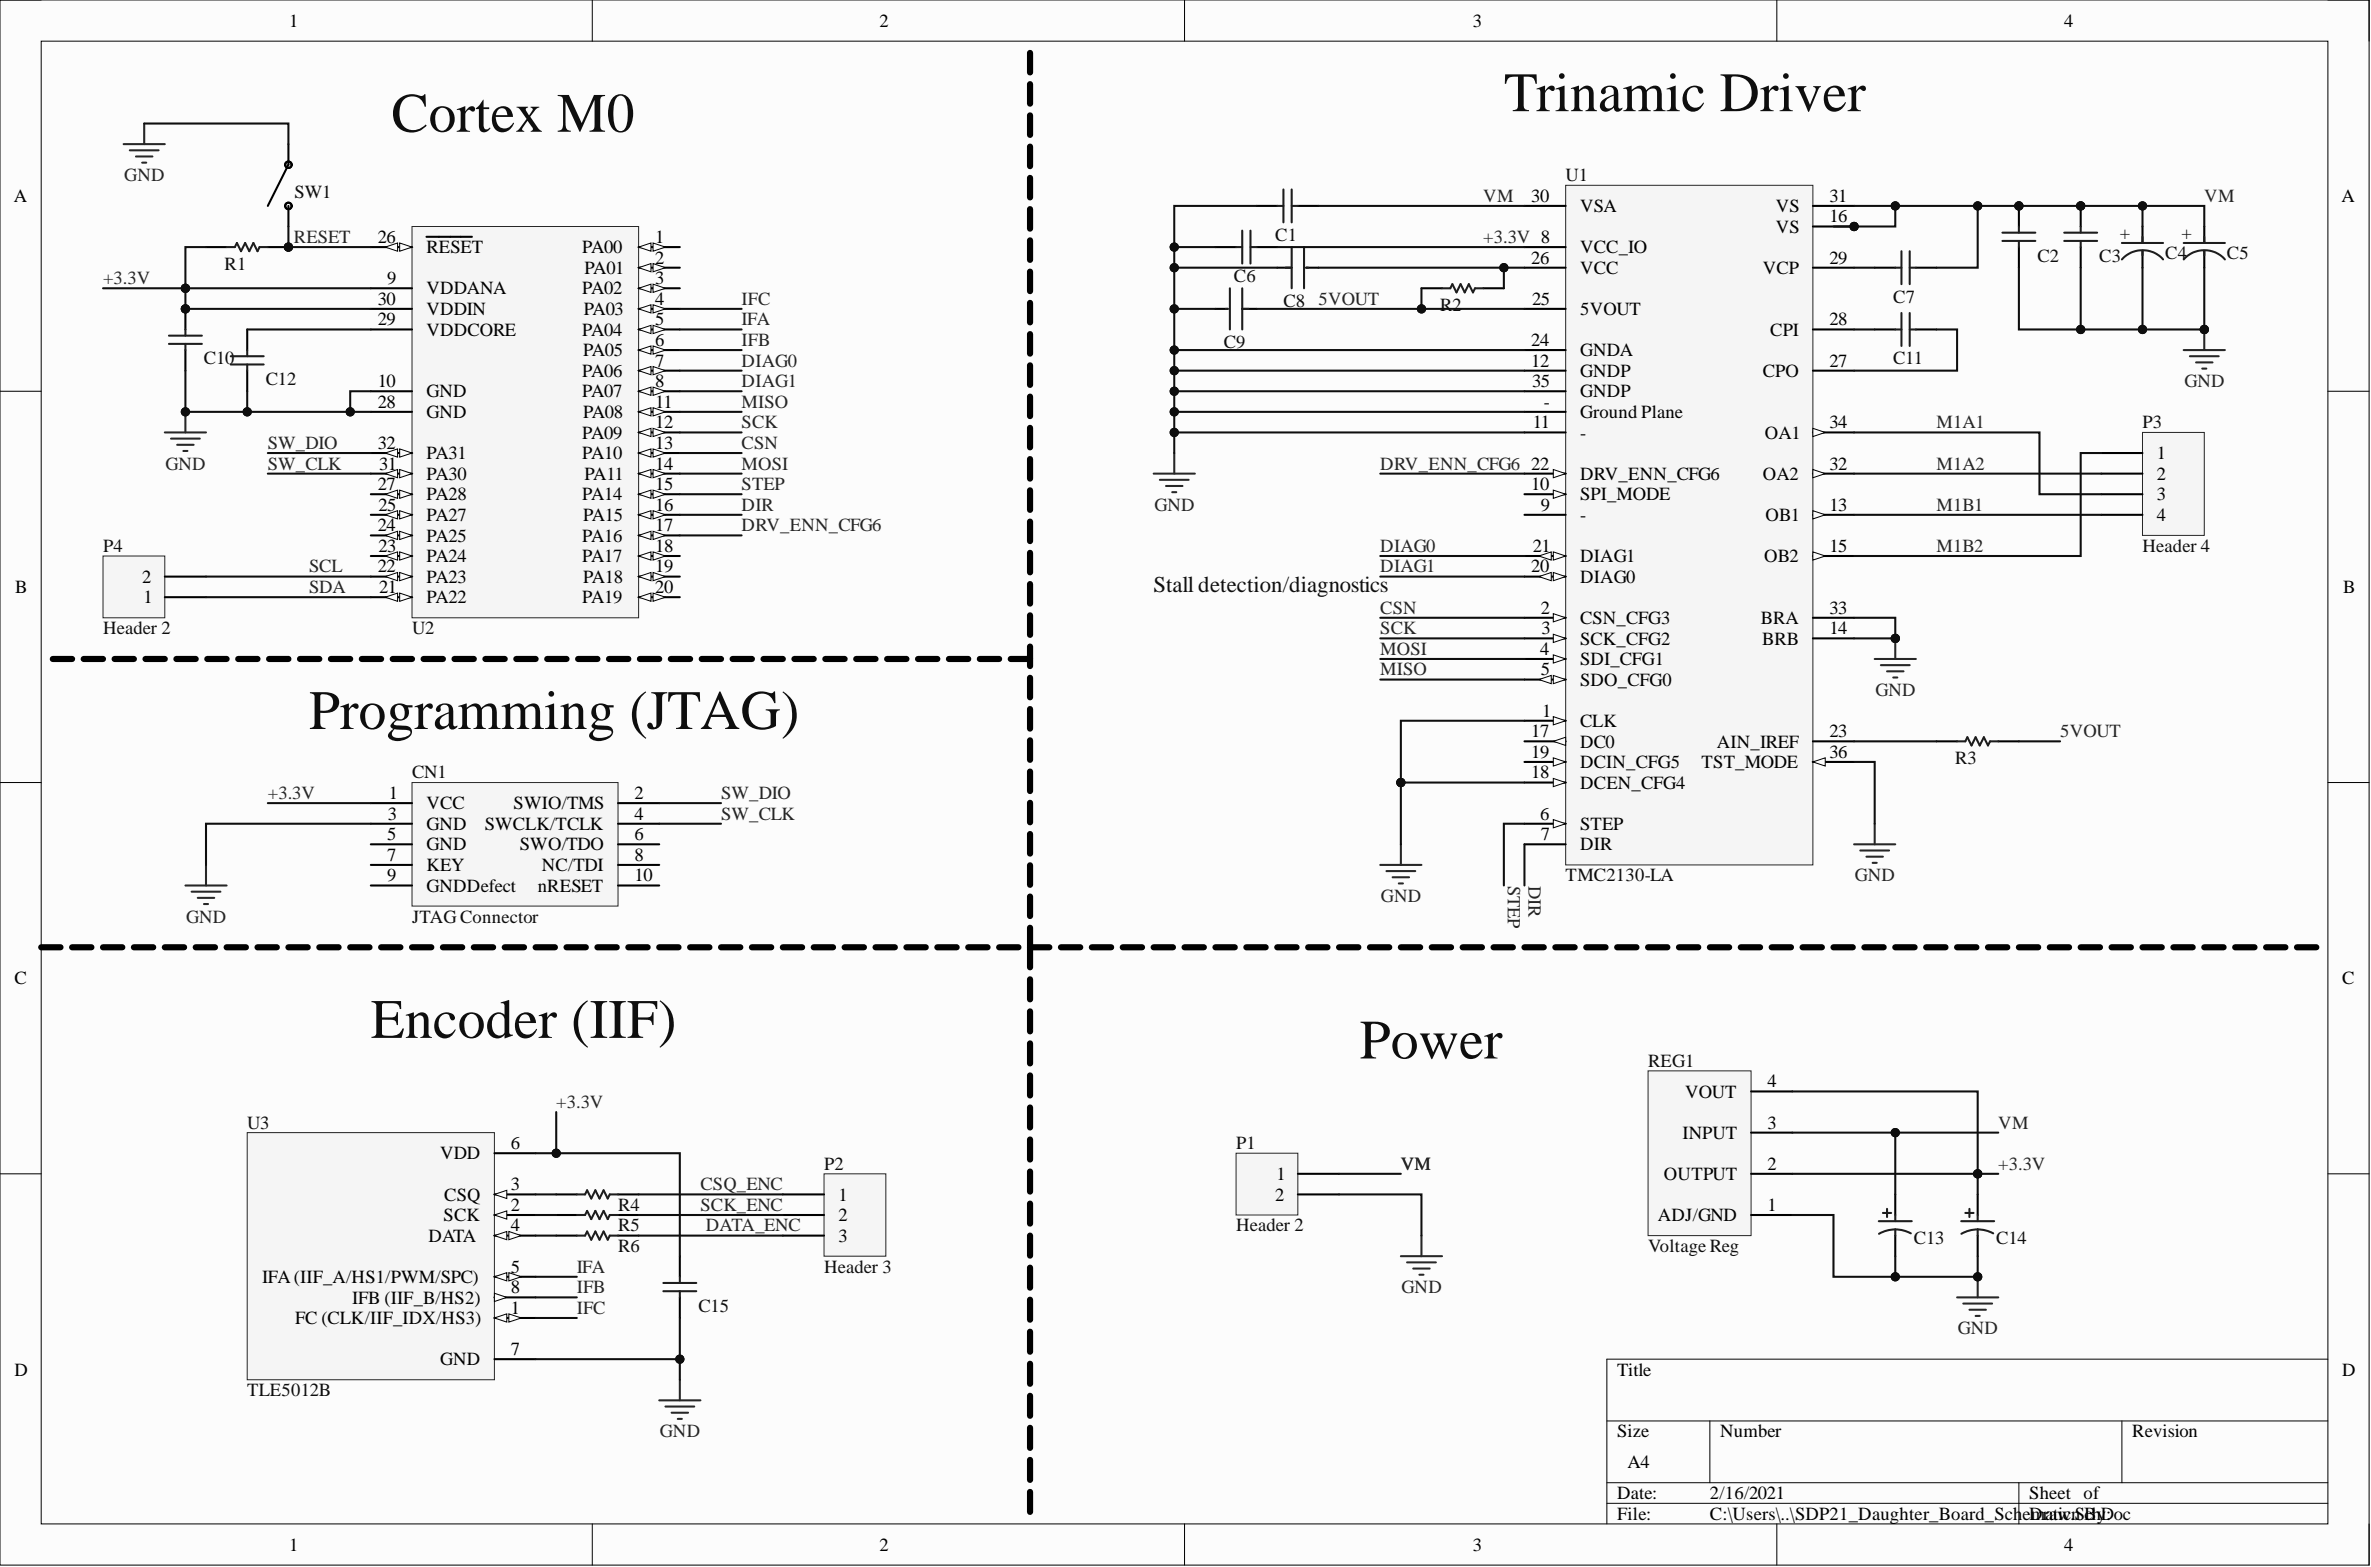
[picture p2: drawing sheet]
<svg xmlns="http://www.w3.org/2000/svg" width="292mm" height="193mm" viewBox="0 0 292 193" stroke-linecap="round" stroke-linejoin="round" font-family="sans-serif">
<defs><g id="words">
<g font-size="6.8" fill="#0e0e0e">
<text x="48.2" y="16.2">Cortex M0</text>
<text x="185.3" y="13.7">Trinamic Driver</text>
<text x="38.1" y="89.8">Programming (JTAG)</text>
<text x="45.7" y="127.8">Encoder (IIF)</text>
<text x="167.5" y="130.3">Power</text>
</g>
<text font-size="2.8" fill="#0e0e0e" x="142.1" y="72.9">Stall detection/diagnostics</text>
<g font-size="2.3">
<text x="35.6" y="3.3">1</text>
<text x="108.4" y="3.3">2</text>
<text x="181.5" y="3.3">3</text>
<text x="254.3" y="3.3">4</text>
<text x="1.7" y="24.8">A</text>
<text x="46.5" y="29.9">26</text>
<text x="80.7" y="29.9">1</text>
<text x="188.7" y="24.8">30</text>
<text x="194.7" y="26.1">VSA</text>
<text x="218.8" y="28.7">VS</text>
<text x="218.8" y="26.1">VS</text>
<text x="225.4" y="27.4">16</text>
<text x="225.4" y="24.8">31</text>
<text x="288.5" y="24.8">A</text>
<text x="47.7" y="35">9</text>
<text x="52.5" y="31.2">RESET</text>
<text x="71.7" y="31.2">PA00</text>
<text x="72" y="33.7">PA01</text>
<text x="80.7" y="32.5">2</text>
<text x="80.7" y="35">3</text>
<text x="188.7" y="32.5">26</text>
<text x="194.7" y="31.2">VCC_IO</text>
<text x="194.7" y="33.7">VCC</text>
<text x="217.2" y="33.7">VCP</text>
<text x="225.4" y="32.5">29</text>
<text x="46.5" y="40.1">29</text>
<text x="46.5" y="37.5">30</text>
<text x="52.5" y="36.3">VDDANA</text>
<text x="52.5" y="41.3">VDDCORE</text>
<text x="52.5" y="38.8">VDDIN</text>
<text x="71.7" y="36.3">PA02</text>
<text x="71.7" y="41.3">PA04</text>
<text x="71.9" y="38.8">PA03</text>
<text x="80.7" y="37.5">4</text>
<text x="80.7" y="40.1">5</text>
<text x="188.7" y="37.5">25</text>
<text x="194.7" y="38.8">5VOUT</text>
<text x="218.1" y="41.3">CPI</text>
<text x="225.4" y="40.1">28</text>
<text x="46.5" y="47.7">10</text>
<text x="71.7" y="46.4">PA06</text>
<text x="71.8" y="43.9">PA05</text>
<text x="80.7" y="42.6">6</text>
<text x="80.7" y="45.1">7</text>
<text x="80.7" y="47.7">8</text>
<text x="188.7" y="45.1">12</text>
<text x="188.7" y="42.6">24</text>
<text x="188.7" y="47.7">35</text>
<text x="194.7" y="46.4">GNDP</text>
<text x="194.7" y="43.9">GNDA</text>
<text x="217.2" y="46.4">CPO</text>
<text x="225.4" y="45.1">27</text>
<text x="46.5" y="50.2">28</text>
<text x="52.5" y="48.9">GND</text>
<text x="52.5" y="51.5">GND</text>
<text x="71.7" y="48.9">PA07</text>
<text x="71.8" y="51.5">PA08</text>
<text x="80.7" y="50.2">11</text>
<text x="80.7" y="52.7">12</text>
<text x="188.8" y="52.7">11</text>
<text x="190.2" y="50.2">-</text>
<text x="194.7" y="48.9">GNDP</text>
<text x="194.7" y="51.5">Ground Plane</text>
<text x="225.4" y="52.7">34</text>
<text x="46.5" y="55.3">32</text>
<text x="46.7" y="57.8">31</text>
<text x="52.5" y="59.1">PA30</text>
<text x="52.5" y="56.6">PA31</text>
<text x="71.7" y="54">PA09</text>
<text x="71.7" y="56.6">PA10</text>
<text x="72" y="59.1">PA11</text>
<text x="80.7" y="55.3">13</text>
<text x="80.7" y="57.8">14</text>
<text x="188.7" y="57.8">22</text>
<text x="194.7" y="54">-</text>
<text x="194.7" y="59.1">DRV_ENN_CFG6</text>
<text x="217.2" y="59.1">OA2</text>
<text x="217.4" y="54">OA1</text>
<text x="225.4" y="57.8">32</text>
<text x="265.7" y="56.6">1</text>
<text x="265.7" y="59.1">2</text>
<text x="46.5" y="65.4">24</text>
<text x="46.5" y="60.4">27</text>
<text x="46.6" y="62.9">25</text>
<text x="52.5" y="64.2">PA27</text>
<text x="52.5" y="61.6">PA28</text>
<text x="71.7" y="61.6">PA14</text>
<text x="71.8" y="64.2">PA15</text>
<text x="80.7" y="60.4">15</text>
<text x="80.7" y="62.9">16</text>
<text x="80.7" y="65.4">17</text>
<text x="188.7" y="60.4">10</text>
<text x="189.8" y="62.9">9</text>
<text x="194.7" y="64.2">-</text>
<text x="194.7" y="61.6">SPI_MODE</text>
<text x="217.5" y="64.2">OB1</text>
<text x="225.4" y="62.9">13</text>
<text x="265.7" y="61.6">3</text>
<text x="265.7" y="64.2">4</text>
<text x="17.5" y="71.8">2</text>
<text x="46.5" y="70.5">22</text>
<text x="46.6" y="68">23</text>
<text x="52.5" y="71.8">PA23</text>
<text x="52.5" y="69.2">PA24</text>
<text x="52.5" y="66.7">PA25</text>
<text x="71.7" y="66.7">PA16</text>
<text x="71.7" y="69.2">PA17</text>
<text x="71.8" y="71.8">PA18</text>
<text x="80.7" y="68">18</text>
<text x="80.7" y="70.5">19</text>
<text x="188.7" y="70.5">20</text>
<text x="188.8" y="68">21</text>
<text x="194.7" y="71.8">DIAG0</text>
<text x="194.7" y="69.2">DIAG1</text>
<text x="217.3" y="69.2">OB2</text>
<text x="225.4" y="68">15</text>
<text x="1.9" y="73">B</text>
<text x="17.7" y="74.3">1</text>
<text x="46.7" y="73">21</text>
<text x="52.5" y="74.3">PA22</text>
<text x="71.7" y="74.3">PA19</text>
<text x="80.7" y="73">20</text>
<text x="189.8" y="75.6">2</text>
<text x="194.7" y="76.8">CSN_CFG3</text>
<text x="216.9" y="76.8">BRA</text>
<text x="225.4" y="75.6">33</text>
<text x="288.7" y="73">B</text>
<text x="189.8" y="80.6">4</text>
<text x="189.8" y="83.2">5</text>
<text x="189.9" y="78.1">3</text>
<text x="194.7" y="79.4">SCK_CFG2</text>
<text x="194.7" y="81.9">SDI_CFG1</text>
<text x="217.1" y="79.4">BRB</text>
<text x="225.4" y="78.1">14</text>
<text x="190" y="88.3">1</text>
<text x="194.7" y="89.5">CLK</text>
<text x="194.7" y="84.4">SDO_CFG0</text>
<text x="188.7" y="90.8">17</text>
<text x="188.7" y="95.9">18</text>
<text x="188.7" y="93.3">19</text>
<text x="194.7" y="92.1">DC0</text>
<text x="194.7" y="94.6">DCIN_CFG5</text>
<text x="209.6" y="94.6">TST_MODE</text>
<text x="211.5" y="92.1">AIN_IREF</text>
<text x="225.4" y="90.8">23</text>
<text x="225.4" y="93.3">36</text>
<text x="47.8" y="100.9">3</text>
<text x="47.9" y="98.4">1</text>
<text x="52.5" y="99.7">VCC</text>
<text x="63.3" y="99.7">SWIO/TMS</text>
<text x="78.2" y="98.4">2</text>
<text x="78.2" y="100.9">4</text>
<text x="189.8" y="100.9">6</text>
<text x="194.7" y="97.1">DCEN_CFG4</text>
<text x="47.7" y="103.5">5</text>
<text x="47.7" y="106">7</text>
<text x="52.5" y="102.2">GND</text>
<text x="52.5" y="104.7">GND</text>
<text x="52.5" y="107.3">KEY</text>
<text x="59.7" y="102.2">SWCLK/TCLK</text>
<text x="64" y="104.7">SWO/TDO</text>
<text x="66.7" y="107.3">NC/TDI</text>
<text x="78.2" y="103.5">6</text>
<text x="78.2" y="106">8</text>
<text x="189.8" y="103.5">7</text>
<text x="194.7" y="102.2">STEP</text>
<text x="194.7" y="104.7">DIR</text>
<text x="47.7" y="108.5">9</text>
<text x="52.5" y="109.8">GNDDefect</text>
<text x="66.2" y="109.8">nRESET</text>
<text x="78.2" y="108.5">10</text>
<text x="1.8" y="121.2">C</text>
<text x="288.6" y="121.2">C</text>
<text x="207.6" y="135.2">VOUT</text>
<text x="217.8" y="133.9">4</text>
<text x="54.2" y="142.8">VDD</text>
<text x="62.9" y="141.5">6</text>
<text x="207.3" y="140.2">INPUT</text>
<text x="217.8" y="139">3</text>
<text x="54.7" y="147.8">CSQ</text>
<text x="62.9" y="149.1">2</text>
<text x="62.9" y="146.6">3</text>
<text x="103.3" y="147.8">1</text>
<text x="157.1" y="147.8">2</text>
<text x="157.3" y="145.3">1</text>
<text x="205" y="145.3">OUTPUT</text>
<text x="217.8" y="149.1">1</text>
<text x="217.8" y="144">2</text>
<text x="52.8" y="152.9">DATA</text>
<text x="54.7" y="150.4">SCK</text>
<text x="62.9" y="151.7">4</text>
<text x="103.3" y="150.4">2</text>
<text x="103.3" y="152.9">3</text>
<text x="204.2" y="150.4">ADJ/GND</text>
<text x="32.3" y="158">IFA(IIF_A/HS1/PWM/SPC)</text>
<text x="43.4" y="160.5">IFB (IIF_B/HS2)</text>
<text x="62.9" y="161.8">1</text>
<text x="62.9" y="156.7">5</text>
<text x="62.9" y="159.3">8</text>
<text x="36.4" y="163.1">FC (CLK/IIF_IDX/HS3)</text>
<text x="62.9" y="166.9">7</text>
<text x="1.8" y="169.4">D</text>
<text x="54.2" y="168.1">GND</text>
<text x="199.2" y="169.4">Title</text>
<text x="288.6" y="169.4">D</text>
<text x="199.2" y="177">Size</text>
<text x="211.9" y="177">Number</text>
<text x="262.7" y="177">Revision</text>
<text x="199.2" y="184.6">Date:</text>
<text x="200.5" y="180.8">A4</text>
<text x="210.7" y="184.6">2/16/2021</text>
<text x="250" y="184.6">Sheet of</text>
<text x="35.6" y="191">1</text>
<text x="108.4" y="191">2</text>
<text x="181.5" y="191">3</text>
<text x="199.2" y="187.2">File:</text>
<text x="210.7" y="187.2">C:\Users\..\SDP21_Daughter_Board_Sch</text>
<text x="249.2" y="187.2">ematicn chDoc</text>
<text x="250" y="187.2">Draw.SBy:</text>
<text x="254.3" y="191">4</text>
</g>
<g font-size="2.3" fill="#262626">
<text x="15.3" y="22.3">GND</text>
<text x="36.2" y="29.9">RESET</text>
<text x="182.7" y="24.8">VM</text>
<text x="182.7" y="29.9">+3.3V 8</text>
<text x="271.6" y="24.8">VM</text>
<text x="12.7" y="35">+3.3V</text>
<text x="91.4" y="40.1">IFA</text>
<text x="91.4" y="37.5">IFC</text>
<text x="162.4" y="37.5">5VOUT</text>
<text x="91.4" y="42.6">IFB</text>
<text x="91.4" y="45.1">DIAG0</text>
<text x="91.4" y="47.7">DIAG1</text>
<text x="269.1" y="47.7">GND</text>
<text x="91.4" y="50.2">MISO</text>
<text x="91.4" y="52.7">SCK</text>
<text x="238.6" y="52.7">M1A1</text>
<text x="20.4" y="57.8">GND</text>
<text x="33" y="55.3">SW_DIO</text>
<text x="33" y="57.8">SW_CLK</text>
<text x="91.4" y="55.3">CSN</text>
<text x="91.4" y="57.8">MOSI</text>
<text x="170" y="57.8">DRV_ENN_CFG6</text>
<text x="238.6" y="57.8">M1A2</text>
<text x="91.4" y="60.4">STEP</text>
<text x="91.4" y="62.9">DIR</text>
<text x="91.4" y="65.4">DRV_ENN_CFG6</text>
<text x="142.2" y="62.9">GND</text>
<text x="238.6" y="62.9">M1B1</text>
<text x="38.1" y="70.5">SCL</text>
<text x="170" y="68">DIAG0</text>
<text x="170" y="70.5">DIAG1</text>
<text x="238.6" y="68">M1B2</text>
<text x="38.1" y="73">SDA</text>
<text x="170" y="75.6">CSN</text>
<text x="170" y="78.1">SCK</text>
<text x="170" y="80.6">MOSI</text>
<text x="170" y="83.2">MISO</text>
<text x="231" y="85.7">GND</text>
<text x="253.8" y="90.8">5VOUT</text>
<text x="33" y="98.4">+3.3V</text>
<text x="88.8" y="100.9">SW_CLK</text>
<text x="88.8" y="98.4">SW_DIO</text>
<text x="22.9" y="113.6">GND</text>
<text x="170.1" y="111.1">GND</text>
<text x="185.8" y="109" transform="rotate(90 185.8 109)">STEP</text>
<text x="188.3" y="109" transform="rotate(90 188.3 109)">DIR</text>
<text x="228.5" y="108.5">GND</text>
<text x="68.5" y="136.4">+3.3V</text>
<text x="246.2" y="139">VM</text>
<text x="86.3" y="146.6">CSQ_ENC</text>
<text x="86.3" y="149.1">SCK_ENC</text>
<text x="172.6" y="144">VM</text>
<text x="246.2" y="144">+3.3V</text>
<text x="87" y="151.7">DATA_ENC</text>
<text x="71.1" y="156.7">IFA</text>
<text x="71.1" y="159.3">IFB</text>
<text x="71.1" y="161.8">IFC</text>
<text x="172.7" y="159.3">GND</text>
<text x="241.2" y="164.3">GND</text>
<text x="81.3" y="177">GND</text>
</g>
<g font-size="2.3" fill="#0e0e0e">
<text x="192.9" y="22.3">U1</text>
<text x="36.3" y="24.4">SW1</text>
<text x="157.1" y="29.7">C1</text>
<text x="261.2" y="29.4">+</text>
<text x="268.8" y="29.4">+</text>
<text x="27.7" y="33.2">R1</text>
<text x="152" y="34.7">C6</text>
<text x="251" y="32.2">C2</text>
<text x="258.6" y="32.2">C3</text>
<text x="266.7" y="32">C4</text>
<text x="274.4" y="32">C5</text>
<text x="158.1" y="37.8">C8</text>
<text x="177.4" y="38.3">R2</text>
<text x="233.2" y="37.3">C7</text>
<text x="25.1" y="44.9">C10</text>
<text x="32.7" y="47.4">C12</text>
<text x="150.8" y="42.9">C9</text>
<text x="233.2" y="44.9">C11</text>
<text x="263.9" y="52.7">P3</text>
<text x="12.7" y="68">P4</text>
<text x="263.9" y="68">Header 4</text>
<text x="12.7" y="78.1">Header 2</text>
<text x="50.8" y="78.1">U2</text>
<text x="50.8" y="95.9">CN1</text>
<text x="240.9" y="94.1">R3</text>
<text x="50.8" y="113.6">JTAGConnector</text>
<text x="192.9" y="108.5">TMC2130-LA</text>
<text x="203" y="131.4">REG1</text>
<text x="30.5" y="139">U3</text>
<text x="152.3" y="141.5">P1</text>
<text x="76.1" y="149.1">R4</text>
<text x="101.5" y="144">P2</text>
<text x="76.1" y="154.2">R6</text>
<text x="76.1" y="151.7">R5</text>
<text x="152.3" y="151.7">Header 2</text>
<text x="203" y="154.2">Voltage Reg</text>
<text x="235.8" y="153.2">C13</text>
<text x="245.9" y="153.2">C14</text>
<text x="86" y="161.5">C15</text>
<text x="101.5" y="156.7">Header 3</text>
<text x="30.5" y="171.9">TLE5012B</text>
</g>
</g></defs>
<path d="M0 0h291.9v192.7h-291.9z" fill-rule="evenodd" fill="#fcfcfc"/>
<path d="M0 0h291.9v192.7h-291.9z" fill="none" stroke="#000" stroke-width=".12"/>
<path d="M5.1 5.1h281.7v182.6h-281.7z" fill-rule="evenodd" fill="#fcfcfc"/>
<g fill="none" stroke="#000" stroke-width=".12">
<path d="M0 0h5.1M73 0v5.1M145.9 0v5.1M218.9 0v5.1M286.8 0h5.1v5.1M5.1 5.1h281.7v182.6h-281.7zM0 48.2h5.1M286.8 48.2h5.1M0 96.4h5.1M286.8 96.4h5.1M0 144.6h5.1M286.8 144.6h5.1"/>
<path d="M198 175h88.8M210.7 175v7.6M261.4 175v7.6M286.8 167.4h-88.8v20.3M73 187.7v5M145.9 187.7v5M198 182.6h88.8M198 185.1h88.8M218.9 187.7v5M248.7 182.6v5.1M291.9 187.7v5"/>
</g>
<circle cx="228.4" cy="27.9" r=".51" fill="#0e0e0e"/>
<circle cx="228.4" cy="27.9" r=".51" fill="none" stroke="#0e0e0e" stroke-width=".12"/>
<path d="M192.9 22.8h30.4v83.7h-30.4z" fill-rule="evenodd" fill="#f5f5f5"/>
<path d="M192.9 22.8h30.4v83.7h-30.4z" fill="none" stroke="#262626" stroke-width=".12"/>
<path d="M187.8 88.8h5.1" fill="none" stroke="#000" stroke-width=".25"/>
<path d="M191.4 88.3l1.5 .5-1.5 .5z" fill="#fbfbfb"/>
<path d="M191.4 88.3l1.5 .5-1.5 .5z" fill="none" stroke="#000" stroke-width=".12"/>
<path d="M187.8 76.1h5.1" fill="none" stroke="#000" stroke-width=".25"/>
<path d="M191.4 75.6l1.5 .5-1.5 .5z" fill="#fbfbfb"/>
<path d="M191.4 75.6l1.5 .5-1.5 .5z" fill="none" stroke="#000" stroke-width=".12"/>
<path d="M187.8 78.6h5.1" fill="none" stroke="#000" stroke-width=".25"/>
<path d="M191.4 78.1l1.5 .5-1.5 .5z" fill="#fbfbfb"/>
<path d="M191.4 78.1l1.5 .5-1.5 .5z" fill="none" stroke="#000" stroke-width=".12"/>
<path d="M187.8 81.1h5.1" fill="none" stroke="#000" stroke-width=".25"/>
<path d="M191.4 80.6l1.5 .5-1.5 .6z" fill="#fbfbfb"/>
<path d="M191.4 80.6l1.5 .5-1.5 .6z" fill="none" stroke="#000" stroke-width=".12"/>
<path d="M187.8 83.7h5.1" fill="none" stroke="#000" stroke-width=".25"/>
<path d="M191.4 83.2l1.5 .5-1.5 .5z" fill="#fbfbfb"/>
<path d="M191.4 83.2l1.5 .5-1.5 .5z" fill="none" stroke="#000" stroke-width=".12"/>
<path d="M189.6 83.7l1.5-.5v1z" fill="#fbfbfb"/>
<path d="M189.6 83.7l1.5-.5v1z" fill="none" stroke="#000" stroke-width=".12"/>
<path d="M187.8 101.4h5.1" fill="none" stroke="#000" stroke-width=".25"/>
<path d="M191.4 100.9l1.5 .5-1.5 .5z" fill="#fbfbfb"/>
<path d="M191.4 100.9l1.5 .5-1.5 .5z" fill="none" stroke="#000" stroke-width=".12"/>
<path d="M187.8 30.4h5.1M187.8 63.4h5.1M187.8 60.9h5.1M187.8 104h5.1" fill="none" stroke="#000" stroke-width=".25"/>
<path d="M191.4 60.4l1.5 .5-1.5 .5z" fill="#fbfbfb"/>
<path d="M191.4 60.4l1.5 .5-1.5 .5z" fill="none" stroke="#000" stroke-width=".12"/>
<path d="M187.8 53.3h5.1M187.8 45.6h5.1M223.3 63.4h5.1" fill="none" stroke="#000" stroke-width=".25"/>
<path d="M223.3 62.9l1.6 .5-1.6 .5z" fill="#fbfbfb"/>
<path d="M223.3 62.9l1.6 .5-1.6 .5z" fill="none" stroke="#000" stroke-width=".12"/>
<path d="M223.3 78.6h5.1M223.3 68.5h5.1" fill="none" stroke="#000" stroke-width=".25"/>
<path d="M223.3 68l1.6 .5-1.6 .5z" fill="#fbfbfb"/>
<path d="M223.3 68l1.6 .5-1.6 .5z" fill="none" stroke="#000" stroke-width=".12"/>
<path d="M223.3 27.9h5.1" fill="none" stroke="#000" stroke-width=".25"/>
<circle cx="228.4" cy="27.9" r=".51" fill="#0e0e0e"/>
<circle cx="228.4" cy="27.9" r=".51" fill="none" stroke="#0e0e0e" stroke-width=".12"/>
<path d="M187.8 91.3h5.1" fill="none" stroke="#000" stroke-width=".25"/>
<path d="M191.4 91.3l1.5-.5v1z" fill="#fbfbfb"/>
<path d="M191.4 91.3l1.5-.5v1z" fill="none" stroke="#000" stroke-width=".12"/>
<path d="M187.8 96.4h5.1" fill="none" stroke="#000" stroke-width=".25"/>
<path d="M191.4 95.9l1.5 .5-1.5 .5z" fill="#fbfbfb"/>
<path d="M191.4 95.9l1.5 .5-1.5 .5z" fill="none" stroke="#000" stroke-width=".12"/>
<path d="M187.8 93.8h5.1" fill="none" stroke="#000" stroke-width=".25"/>
<path d="M191.4 93.3l1.5 .5-1.5 .5z" fill="#fbfbfb"/>
<path d="M191.4 93.3l1.5 .5-1.5 .5z" fill="none" stroke="#000" stroke-width=".12"/>
<path d="M187.8 71h5.1" fill="none" stroke="#000" stroke-width=".25"/>
<path d="M191.4 70.5l1.5 .5-1.5 .5z" fill="#fbfbfb"/>
<path d="M191.4 70.5l1.5 .5-1.5 .5z" fill="none" stroke="#000" stroke-width=".12"/>
<path d="M189.6 71l1.5-.5v1z" fill="#fbfbfb"/>
<path d="M189.6 71l1.5-.5v1z" fill="none" stroke="#000" stroke-width=".12"/>
<path d="M187.8 68.5h5.1" fill="none" stroke="#000" stroke-width=".25"/>
<path d="M191.4 68l1.5 .5-1.5 .5z" fill="#fbfbfb"/>
<path d="M191.4 68l1.5 .5-1.5 .5z" fill="none" stroke="#000" stroke-width=".12"/>
<path d="M189.6 68.5l1.5-.5v1z" fill="#fbfbfb"/>
<path d="M189.6 68.5l1.5-.5v1z" fill="none" stroke="#000" stroke-width=".12"/>
<path d="M187.8 58.3h5.1" fill="none" stroke="#000" stroke-width=".25"/>
<path d="M191.4 57.8l1.5 .5-1.5 .5z" fill="#fbfbfb"/>
<path d="M191.4 57.8l1.5 .5-1.5 .5z" fill="none" stroke="#000" stroke-width=".12"/>
<path d="M187.8 38h5.1M187.8 33h5.1M187.8 25.4h5.1M223.3 33h5.1M223.3 25.4h5.1M187.8 43.1h5.1M223.3 45.6h5.1M223.3 40.6h5.1M223.3 58.3h5.1M223.3 91.3h5.1" fill="none" stroke="#000" stroke-width=".25"/>
<path d="M223.3 57.8l1.6 .5-1.6 .5z" fill="#fbfbfb"/>
<path d="M223.3 57.8l1.6 .5-1.6 .5z" fill="none" stroke="#000" stroke-width=".12"/>
<path d="M223.3 53.3h5.1M223.3 76.1h5.1" fill="none" stroke="#000" stroke-width=".25"/>
<path d="M223.3 52.7l1.6 .6-1.6 .5z" fill="#fbfbfb"/>
<path d="M223.3 52.7l1.6 .6-1.6 .5z" fill="none" stroke="#000" stroke-width=".12"/>
<path d="M187.8 48.2h5.1M223.3 93.8h5.1" fill="none" stroke="#000" stroke-width=".25"/>
<path d="M223.3 93.8l1.6-.5v1z" fill="#fbfbfb"/>
<path d="M223.3 93.8l1.6-.5v1z" fill="none" stroke="#000" stroke-width=".12"/>
<path d="M187.8 50.7h5.1M231 40.6h2.5M236 40.6h2.6" fill="none" stroke="#000" stroke-width=".25"/>
<path d="M142.1 58.3h5.1M142.9 59.1h3.5M143.6 59.8h2.1M144.7 55.8v2.5M144.4 60.6h.5M228.4 104h5.1M229.2 104.7h3.5M229.9 105.5h2.1M230.7 106.3h.5M231 101.4v2.6" fill="none" stroke="#262626" stroke-width=".25"/>
<path d="M234.3 38.5v4.1M235.3 38.5v4.1M233.5 40.6h.8M235.3 40.6h.7" fill="none" stroke="#1c1c1c" stroke-width=".25"/>
<circle cx="248.7" cy="25.4" r=".51" fill="#0e0e0e"/>
<circle cx="248.7" cy="25.4" r=".51" fill="none" stroke="#0e0e0e" stroke-width=".12"/>
<path d="M248.7 25.4v2.5M248.7 30.4v2.6" fill="none" stroke="#000" stroke-width=".25"/>
<circle cx="248.7" cy="25.4" r=".51" fill="#0e0e0e"/>
<circle cx="248.7" cy="25.4" r=".51" fill="none" stroke="#0e0e0e" stroke-width=".12"/>
<path d="M246.7 28.7h4.1M246.7 29.7h4.1M248.7 27.9v.8M248.7 29.7v.7" fill="none" stroke="#1c1c1c" stroke-width=".25"/>
<circle cx="256.3" cy="25.4" r=".51" fill="#0e0e0e"/>
<circle cx="256.3" cy="25.4" r=".51" fill="none" stroke="#0e0e0e" stroke-width=".12"/>
<path d="M256.3 25.4v2.5M256.3 30.4v2.6" fill="none" stroke="#000" stroke-width=".25"/>
<circle cx="256.3" cy="25.4" r=".51" fill="#0e0e0e"/>
<circle cx="256.3" cy="25.4" r=".51" fill="none" stroke="#0e0e0e" stroke-width=".12"/>
<path d="M254.3 28.7h4.1M254.3 29.7h4.1M256.3 27.9v.8M256.3 29.7v.7M261.4 32a3.4 3.4 0 0 1 5.1 0M261.4 29.9h5.1M263.9 29.2v.7M263.9 30.9v.5M269 32a3.4 3.4 0 0 1 5.1 0M269 29.9h5.1M271.6 29.2v.7M271.6 30.9v.5" fill="none" stroke="#1c1c1c" stroke-width=".25"/>
<path d="M263.9 27.9v2M263.9 30.9v2.1M271.6 27.9v2M271.6 30.9v2.1" fill="none" stroke="#000" stroke-width=".25"/>
<path d="M269 43.1h5.1M269.8 43.9h3.5M270.5 44.6h2.1M271.3 45.4h.5M271.6 40.6v2.5" fill="none" stroke="#262626" stroke-width=".25"/>
<circle cx="271.6" cy="40.6" r=".51" fill="#0e0e0e"/>
<circle cx="271.6" cy="40.6" r=".51" fill="none" stroke="#0e0e0e" stroke-width=".12"/>
<path d="M233.5 78.6v2.5M231 81.1h5M231.7 81.9h3.6M232.5 82.7h2M233.2 83.4h.5" fill="none" stroke="#262626" stroke-width=".25"/>
<circle cx="233.5" cy="78.6" r=".51" fill="#0e0e0e"/>
<circle cx="233.5" cy="78.6" r=".51" fill="none" stroke="#0e0e0e" stroke-width=".12"/>
<path d="M149.7 38h1.6M149.7 30.4h2.6M153 38h1.8M154.8 25.4h2.6M154.8 30.4h2.6M157.4 33h1.7M159.9 25.4h2.5M160.9 33h1.5M175.1 35.5h2.6M182.7 35.5h2.6M238.6 91.3h2.5M246.2 91.3h2.5" fill="none" stroke="#000" stroke-width=".25"/>
<g fill="none" stroke="#1c1c1c" stroke-width=".25">
<path d="M151 38h.3M151.5 35.5v5.1M152.3 30.4h.7M153 28.4v4.1M153 35.5v5.1M153 38h.8M154.1 28.4v4.1M154.1 30.4h.7M157.4 25.4h.7M158.1 23.3v4.1M158.4 33h.7M159.1 23.3v4.1"/>
<path d="M159.1 30.4v5.1M159.1 25.4h.8M160.7 30.4v5.1M160.9 33h.3M177.7 35.5h1l.2-.5 .5 1 .5-1 .5 1 .6-1 .5 1 .2-.5h1M241.1 91.3h1l.3-.5 .5 1 .5-1 .5 1 .5-1 .5 1 .3-.5h1"/>
</g>
<path d="M170 106.5h5.1M170.8 107.3h3.6M171.6 108h2M172.3 108.8h.5M172.6 104v2.5" fill="none" stroke="#262626" stroke-width=".25"/>
<path d="M30.5 139.5h30.4v30.4h-30.4z" fill-rule="evenodd" fill="#f5f5f5"/>
<path d="M30.5 139.5h30.4v30.4h-30.4z" fill="none" stroke="#262626" stroke-width=".12"/>
<path d="M60.9 162.3h5.1" fill="none" stroke="#000" stroke-width=".25"/>
<path d="M60.9 162.3l1.5-.5v1z" fill="#fbfbfb"/>
<path d="M60.9 162.3l1.5-.5v1z" fill="none" stroke="#000" stroke-width=".12"/>
<path d="M62.7 161.8l1.5 .5-1.5 .5z" fill="#fbfbfb"/>
<path d="M62.7 161.8l1.5 .5-1.5 .5z" fill="none" stroke="#000" stroke-width=".12"/>
<path d="M60.9 149.6h5.1" fill="none" stroke="#000" stroke-width=".25"/>
<path d="M60.9 149.6l1.5-.5v1z" fill="#fbfbfb"/>
<path d="M60.9 149.6l1.5-.5v1z" fill="none" stroke="#000" stroke-width=".12"/>
<path d="M60.9 147.1h5.1" fill="none" stroke="#000" stroke-width=".25"/>
<path d="M60.9 147.1l1.5-.5v1z" fill="#fbfbfb"/>
<path d="M60.9 147.1l1.5-.5v1z" fill="none" stroke="#000" stroke-width=".12"/>
<path d="M60.9 152.2h5.1" fill="none" stroke="#000" stroke-width=".25"/>
<path d="M60.9 152.2l1.5-.5v1z" fill="#fbfbfb"/>
<path d="M60.9 152.2l1.5-.5v1z" fill="none" stroke="#000" stroke-width=".12"/>
<path d="M62.7 151.7l1.5 .5-1.5 .5z" fill="#fbfbfb"/>
<path d="M62.7 151.7l1.5 .5-1.5 .5z" fill="none" stroke="#000" stroke-width=".12"/>
<path d="M60.9 157.2h5.1" fill="none" stroke="#000" stroke-width=".25"/>
<path d="M60.9 157.2l1.5-.5v1z" fill="#fbfbfb"/>
<path d="M60.9 157.2l1.5-.5v1z" fill="none" stroke="#000" stroke-width=".12"/>
<path d="M62.7 156.7l1.5 .5-1.5 .5z" fill="#fbfbfb"/>
<path d="M62.7 156.7l1.5 .5-1.5 .5z" fill="none" stroke="#000" stroke-width=".12"/>
<path d="M60.9 142h5.1M60.9 159.8h5.1M60.9 167.4h5.1" fill="none" stroke="#000" stroke-width=".25"/>
<path d="M60.9 159.3l1.5 .5-1.5 .5z" fill="#fbfbfb"/>
<path d="M60.9 159.3l1.5 .5-1.5 .5z" fill="none" stroke="#000" stroke-width=".12"/>
<path d="M81.2 172.4h5.1M82 173.2h3.5M82.7 174h2.1M83.5 174.7h.5M83.8 169.9v2.5" fill="none" stroke="#262626" stroke-width=".25"/>
<path d="M83.8 154.7v2.5M83.8 159.8v2.5" fill="none" stroke="#000" stroke-width=".25"/>
<path d="M81.7 158h4.1M81.7 159h4.1M83.8 157.2v.8M83.8 159v.8" fill="none" stroke="#1c1c1c" stroke-width=".25"/>
<circle cx="22.8" cy="38" r=".51" fill="#0e0e0e"/>
<circle cx="22.8" cy="38" r=".51" fill="none" stroke="#0e0e0e" stroke-width=".12"/>
<path d="M22.8 38v2.6M22.8 43.1v2.5" fill="none" stroke="#000" stroke-width=".25"/>
<circle cx="22.8" cy="38" r=".51" fill="#0e0e0e"/>
<circle cx="22.8" cy="38" r=".51" fill="none" stroke="#0e0e0e" stroke-width=".12"/>
<path d="M20.8 41.3h4.1M20.8 42.3h4.1M22.8 40.6v.7M22.8 42.3v.8M28.4 43.9h4.1M28.4 44.9h4.1M30.5 43.1v.8M30.5 44.9v.7" fill="none" stroke="#1c1c1c" stroke-width=".25"/>
<path d="M30.5 40.6v2.5M30.5 45.6v2.6" fill="none" stroke="#000" stroke-width=".25"/>
<path d="M20.3 53.3h5.1M21.1 54h3.5M21.8 54.8h2.1M22.6 55.5h.5M22.8 50.7v2.6" fill="none" stroke="#262626" stroke-width=".25"/>
<circle cx="22.8" cy="50.7" r=".51" fill="#0e0e0e"/>
<circle cx="22.8" cy="50.7" r=".51" fill="none" stroke="#0e0e0e" stroke-width=".12"/>
<circle cx="35.5" cy="30.4" r=".51" fill="#0e0e0e"/>
<circle cx="35.5" cy="30.4" r=".51" fill="none" stroke="#0e0e0e" stroke-width=".12"/>
<path d="M33 30.4h2.5" fill="none" stroke="#000" stroke-width=".25"/>
<circle cx="35.5" cy="30.4" r=".51" fill="#0e0e0e"/>
<circle cx="35.5" cy="30.4" r=".51" fill="none" stroke="#0e0e0e" stroke-width=".12"/>
<g fill="none" stroke="#000" stroke-width=".25">
<path d="M35.5 17.7v2.6l-2.5 5.1M25.4 30.4h2.5M35.5 25.4v2.5"/>
<circle cx="35.5" cy="20.3" r=".4"/>
<circle cx="35.5" cy="25.4" r=".4"/>
</g>
<path d="M27.9 30.4h1l.3-.5 .5 1 .5-1 .5 1 .5-1 .5 1 .3-.5h1" fill="none" stroke="#1c1c1c" stroke-width=".25"/>
<path d="M15.2 17.7h5.1M16 18.5h3.5M16.8 19.3h2M17.8 15.2v2.5M17.5 20h.5" fill="none" stroke="#262626" stroke-width=".25"/>
<path d="M50.8 27.9h27.9v48.2h-27.9z" fill-rule="evenodd" fill="#f5f5f5"/>
<path d="M50.8 27.9h27.9v48.2h-27.9z" fill="none" stroke="#262626" stroke-width=".12"/>
<path d="M78.7 30.4h5.1" fill="none" stroke="#000" stroke-width=".25"/>
<path d="M78.7 30.4l1.5-.5v1z" fill="#fbfbfb"/>
<path d="M78.7 30.4l1.5-.5v1z" fill="none" stroke="#000" stroke-width=".12"/>
<path d="M80.5 29.9l1.5 .5-1.5 .5z" fill="#fbfbfb"/>
<path d="M80.5 29.9l1.5 .5-1.5 .5z" fill="none" stroke="#000" stroke-width=".12"/>
<path d="M78.7 33h5.1" fill="none" stroke="#000" stroke-width=".25"/>
<path d="M78.7 33l1.5-.5v1z" fill="#fbfbfb"/>
<path d="M78.7 33l1.5-.5v1z" fill="none" stroke="#000" stroke-width=".12"/>
<path d="M80.5 32.5l1.5 .5-1.5 .5z" fill="#fbfbfb"/>
<path d="M80.5 32.5l1.5 .5-1.5 .5z" fill="none" stroke="#000" stroke-width=".12"/>
<path d="M78.7 35.5h5.1" fill="none" stroke="#000" stroke-width=".25"/>
<path d="M78.7 35.5l1.5-.5v1z" fill="#fbfbfb"/>
<path d="M78.7 35.5l1.5-.5v1z" fill="none" stroke="#000" stroke-width=".12"/>
<path d="M80.5 35l1.5 .5-1.5 .5z" fill="#fbfbfb"/>
<path d="M80.5 35l1.5 .5-1.5 .5z" fill="none" stroke="#000" stroke-width=".12"/>
<path d="M78.7 38h5.1" fill="none" stroke="#000" stroke-width=".25"/>
<path d="M78.7 38l1.5-.5v1z" fill="#fbfbfb"/>
<path d="M78.7 38l1.5-.5v1z" fill="none" stroke="#000" stroke-width=".12"/>
<path d="M80.5 37.5l1.5 .5-1.5 .5z" fill="#fbfbfb"/>
<path d="M80.5 37.5l1.5 .5-1.5 .5z" fill="none" stroke="#000" stroke-width=".12"/>
<path d="M78.7 40.6h5.1" fill="none" stroke="#000" stroke-width=".25"/>
<path d="M78.7 40.6l1.5-.5v1z" fill="#fbfbfb"/>
<path d="M78.7 40.6l1.5-.5v1z" fill="none" stroke="#000" stroke-width=".12"/>
<path d="M80.5 40.1l1.5 .5-1.5 .5z" fill="#fbfbfb"/>
<path d="M80.5 40.1l1.5 .5-1.5 .5z" fill="none" stroke="#000" stroke-width=".12"/>
<path d="M78.7 43.1h5.1" fill="none" stroke="#000" stroke-width=".25"/>
<path d="M78.7 43.1l1.5-.5v1z" fill="#fbfbfb"/>
<path d="M78.7 43.1l1.5-.5v1z" fill="none" stroke="#000" stroke-width=".12"/>
<path d="M80.5 42.6l1.5 .5-1.5 .5z" fill="#fbfbfb"/>
<path d="M80.5 42.6l1.5 .5-1.5 .5z" fill="none" stroke="#000" stroke-width=".12"/>
<path d="M78.7 45.6h5.1" fill="none" stroke="#000" stroke-width=".25"/>
<path d="M78.7 45.6l1.5-.5v1.1z" fill="#fbfbfb"/>
<path d="M78.7 45.6l1.5-.5v1.1z" fill="none" stroke="#000" stroke-width=".12"/>
<path d="M80.5 45.1l1.5 .5-1.5 .6z" fill="#fbfbfb"/>
<path d="M80.5 45.1l1.5 .5-1.5 .6z" fill="none" stroke="#000" stroke-width=".12"/>
<path d="M78.7 48.2h5.1" fill="none" stroke="#000" stroke-width=".25"/>
<path d="M78.7 48.2l1.5-.5v1z" fill="#fbfbfb"/>
<path d="M78.7 48.2l1.5-.5v1z" fill="none" stroke="#000" stroke-width=".12"/>
<path d="M80.5 47.7l1.5 .5-1.5 .5z" fill="#fbfbfb"/>
<path d="M80.5 47.7l1.5 .5-1.5 .5z" fill="none" stroke="#000" stroke-width=".12"/>
<path d="M45.7 35.5h5.1M45.7 48.2h5.1M78.7 50.7h5.1" fill="none" stroke="#000" stroke-width=".25"/>
<path d="M78.7 50.7l1.5-.5v1z" fill="#fbfbfb"/>
<path d="M78.7 50.7l1.5-.5v1z" fill="none" stroke="#000" stroke-width=".12"/>
<path d="M80.5 50.2l1.5 .5-1.5 .5z" fill="#fbfbfb"/>
<path d="M80.5 50.2l1.5 .5-1.5 .5z" fill="none" stroke="#000" stroke-width=".12"/>
<path d="M78.7 53.3h5.1" fill="none" stroke="#000" stroke-width=".25"/>
<path d="M78.7 53.3l1.5-.6v1.1z" fill="#fbfbfb"/>
<path d="M78.7 53.3l1.5-.6v1.1z" fill="none" stroke="#000" stroke-width=".12"/>
<path d="M80.5 52.7l1.5 .6-1.5 .5z" fill="#fbfbfb"/>
<path d="M80.5 52.7l1.5 .6-1.5 .5z" fill="none" stroke="#000" stroke-width=".12"/>
<path d="M78.7 55.8h5.1" fill="none" stroke="#000" stroke-width=".25"/>
<path d="M78.7 55.8l1.5-.5v1z" fill="#fbfbfb"/>
<path d="M78.7 55.8l1.5-.5v1z" fill="none" stroke="#000" stroke-width=".12"/>
<path d="M80.5 55.3l1.5 .5-1.5 .5z" fill="#fbfbfb"/>
<path d="M80.5 55.3l1.5 .5-1.5 .5z" fill="none" stroke="#000" stroke-width=".12"/>
<path d="M78.7 58.3h5.1" fill="none" stroke="#000" stroke-width=".25"/>
<path d="M78.7 58.3l1.5-.5v1z" fill="#fbfbfb"/>
<path d="M78.7 58.3l1.5-.5v1z" fill="none" stroke="#000" stroke-width=".12"/>
<path d="M80.5 57.8l1.5 .5-1.5 .5z" fill="#fbfbfb"/>
<path d="M80.5 57.8l1.5 .5-1.5 .5z" fill="none" stroke="#000" stroke-width=".12"/>
<path d="M78.7 60.9h5.1" fill="none" stroke="#000" stroke-width=".25"/>
<path d="M78.7 60.9l1.5-.5v1z" fill="#fbfbfb"/>
<path d="M78.7 60.9l1.5-.5v1z" fill="none" stroke="#000" stroke-width=".12"/>
<path d="M80.5 60.4l1.5 .5-1.5 .5z" fill="#fbfbfb"/>
<path d="M80.5 60.4l1.5 .5-1.5 .5z" fill="none" stroke="#000" stroke-width=".12"/>
<path d="M78.7 63.4h5.1" fill="none" stroke="#000" stroke-width=".25"/>
<path d="M78.7 63.4l1.5-.5v1z" fill="#fbfbfb"/>
<path d="M78.7 63.4l1.5-.5v1z" fill="none" stroke="#000" stroke-width=".12"/>
<path d="M80.5 62.9l1.5 .5-1.5 .5z" fill="#fbfbfb"/>
<path d="M80.5 62.9l1.5 .5-1.5 .5z" fill="none" stroke="#000" stroke-width=".12"/>
<path d="M78.7 65.9h5.1" fill="none" stroke="#000" stroke-width=".25"/>
<path d="M78.7 65.9l1.5-.5v1z" fill="#fbfbfb"/>
<path d="M78.7 65.9l1.5-.5v1z" fill="none" stroke="#000" stroke-width=".12"/>
<path d="M80.5 65.4l1.5 .5-1.5 .5z" fill="#fbfbfb"/>
<path d="M80.5 65.4l1.5 .5-1.5 .5z" fill="none" stroke="#000" stroke-width=".12"/>
<path d="M78.7 68.5h5.1" fill="none" stroke="#000" stroke-width=".25"/>
<path d="M78.7 68.5l1.5-.5v1z" fill="#fbfbfb"/>
<path d="M78.7 68.5l1.5-.5v1z" fill="none" stroke="#000" stroke-width=".12"/>
<path d="M80.5 68l1.5 .5-1.5 .5z" fill="#fbfbfb"/>
<path d="M80.5 68l1.5 .5-1.5 .5z" fill="none" stroke="#000" stroke-width=".12"/>
<path d="M78.7 71h5.1" fill="none" stroke="#000" stroke-width=".25"/>
<path d="M78.7 71l1.5-.5v1z" fill="#fbfbfb"/>
<path d="M78.7 71l1.5-.5v1z" fill="none" stroke="#000" stroke-width=".12"/>
<path d="M80.5 70.5l1.5 .5-1.5 .5z" fill="#fbfbfb"/>
<path d="M80.5 70.5l1.5 .5-1.5 .5z" fill="none" stroke="#000" stroke-width=".12"/>
<path d="M78.7 73.5h5.1" fill="none" stroke="#000" stroke-width=".25"/>
<path d="M78.7 73.5l1.5-.5v1z" fill="#fbfbfb"/>
<path d="M78.7 73.5l1.5-.5v1z" fill="none" stroke="#000" stroke-width=".12"/>
<path d="M80.5 73l1.5 .5-1.5 .5z" fill="#fbfbfb"/>
<path d="M80.5 73l1.5 .5-1.5 .5z" fill="none" stroke="#000" stroke-width=".12"/>
<path d="M45.7 73.5h5.1" fill="none" stroke="#000" stroke-width=".25"/>
<path d="M49.2 73l1.6 .5-1.6 .5z" fill="#fbfbfb"/>
<path d="M49.2 73l1.6 .5-1.6 .5z" fill="none" stroke="#000" stroke-width=".12"/>
<path d="M47.5 73.5l1.5-.5v1z" fill="#fbfbfb"/>
<path d="M47.5 73.5l1.5-.5v1z" fill="none" stroke="#000" stroke-width=".12"/>
<path d="M45.7 71h5.1" fill="none" stroke="#000" stroke-width=".25"/>
<path d="M49.2 70.5l1.6 .5-1.6 .5z" fill="#fbfbfb"/>
<path d="M49.2 70.5l1.6 .5-1.6 .5z" fill="none" stroke="#000" stroke-width=".12"/>
<path d="M47.5 71l1.5-.5v1z" fill="#fbfbfb"/>
<path d="M47.5 71l1.5-.5v1z" fill="none" stroke="#000" stroke-width=".12"/>
<path d="M45.7 68.5h5.1" fill="none" stroke="#000" stroke-width=".25"/>
<path d="M49.2 68l1.6 .5-1.6 .5z" fill="#fbfbfb"/>
<path d="M49.2 68l1.6 .5-1.6 .5z" fill="none" stroke="#000" stroke-width=".12"/>
<path d="M47.5 68.5l1.5-.5v1z" fill="#fbfbfb"/>
<path d="M47.5 68.5l1.5-.5v1z" fill="none" stroke="#000" stroke-width=".12"/>
<path d="M45.7 65.9h5.1" fill="none" stroke="#000" stroke-width=".25"/>
<path d="M49.2 65.4l1.6 .5-1.6 .5z" fill="#fbfbfb"/>
<path d="M49.2 65.4l1.6 .5-1.6 .5z" fill="none" stroke="#000" stroke-width=".12"/>
<path d="M47.5 65.9l1.5-.5v1z" fill="#fbfbfb"/>
<path d="M47.5 65.9l1.5-.5v1z" fill="none" stroke="#000" stroke-width=".12"/>
<path d="M45.7 63.4h5.1" fill="none" stroke="#000" stroke-width=".25"/>
<path d="M49.2 62.9l1.6 .5-1.6 .5z" fill="#fbfbfb"/>
<path d="M49.2 62.9l1.6 .5-1.6 .5z" fill="none" stroke="#000" stroke-width=".12"/>
<path d="M47.5 63.4l1.5-.5v1z" fill="#fbfbfb"/>
<path d="M47.5 63.4l1.5-.5v1z" fill="none" stroke="#000" stroke-width=".12"/>
<path d="M45.7 30.4h5.1" fill="none" stroke="#000" stroke-width=".25"/>
<path d="M49.2 29.9l1.6 .5-1.6 .5z" fill="#fbfbfb"/>
<path d="M49.2 29.9l1.6 .5-1.6 .5z" fill="none" stroke="#000" stroke-width=".12"/>
<path d="M47.5 30.4l1.5-.5v1z" fill="#fbfbfb"/>
<path d="M47.5 30.4l1.5-.5v1z" fill="none" stroke="#000" stroke-width=".12"/>
<path d="M52.5 29.2h5.6M45.7 60.9h5.1" fill="none" stroke="#000" stroke-width=".25"/>
<path d="M49.2 60.4l1.6 .5-1.6 .5z" fill="#fbfbfb"/>
<path d="M49.2 60.4l1.6 .5-1.6 .5z" fill="none" stroke="#000" stroke-width=".12"/>
<path d="M47.5 60.9l1.5-.5v1z" fill="#fbfbfb"/>
<path d="M47.5 60.9l1.5-.5v1z" fill="none" stroke="#000" stroke-width=".12"/>
<path d="M45.7 38h5.1M45.7 50.7h5.1M45.7 40.6h5.1M45.7 58.3h5.1" fill="none" stroke="#000" stroke-width=".25"/>
<path d="M49.2 57.8l1.6 .5-1.6 .5z" fill="#fbfbfb"/>
<path d="M49.2 57.8l1.6 .5-1.6 .5z" fill="none" stroke="#000" stroke-width=".12"/>
<path d="M47.5 58.3l1.5-.5v1z" fill="#fbfbfb"/>
<path d="M47.5 58.3l1.5-.5v1z" fill="none" stroke="#000" stroke-width=".12"/>
<path d="M45.7 55.8h5.1" fill="none" stroke="#000" stroke-width=".25"/>
<path d="M49.2 55.3l1.6 .5-1.6 .5z" fill="#fbfbfb"/>
<path d="M49.2 55.3l1.6 .5-1.6 .5z" fill="none" stroke="#000" stroke-width=".12"/>
<path d="M47.5 55.8l1.5-.5v1z" fill="#fbfbfb"/>
<path d="M47.5 55.8l1.5-.5v1z" fill="none" stroke="#000" stroke-width=".12"/>
<path d="M231 33h2.5M236 33h2.6" fill="none" stroke="#000" stroke-width=".25"/>
<path d="M233.5 33h.8M234.3 30.9v4.1M235.3 30.9v4.1M235.3 33h.7" fill="none" stroke="#1c1c1c" stroke-width=".25"/>
<path d="M101.5 144.6h7.6v10.1h-7.6z" fill-rule="evenodd" fill="#f5f5f5"/>
<path d="M101.5 144.6h7.6v10.1h-7.6z" fill="none" stroke="#262626" stroke-width=".12"/>
<path d="M68.5 152.2h2.6M76.1 152.2h2.6M96.4 147.1h5.1M96.4 149.6h5.1M96.4 152.2h5.1" fill="none" stroke="#000" stroke-width=".25"/>
<path d="M71.1 152.2h1l.2-.5 .5 1 .5-1 .6 1 .5-1 .5 1 .2-.5h1" fill="none" stroke="#1c1c1c" stroke-width=".25"/>
<path d="M152.3 142h7.6v7.6h-7.6z" fill-rule="evenodd" fill="#f5f5f5"/>
<path d="M152.3 142h7.6v7.6h-7.6z" fill="none" stroke="#262626" stroke-width=".12"/>
<path d="M159.9 144.6h5.1M159.9 147.1h5.1" fill="none" stroke="#000" stroke-width=".25"/>
<path d="M172.6 154.7h5.1M173.3 155.5h3.6M174.1 156.2h2M174.9 157h.5M175.1 152.2v2.5M241.1 159.8h5.1M243.6 157.2v2.6M241.9 160.5h3.5M242.6 161.3h2.1M243.4 162h.5" fill="none" stroke="#262626" stroke-width=".25"/>
<circle cx="243.6" cy="157.2" r=".51" fill="#0e0e0e"/>
<circle cx="243.6" cy="157.2" r=".51" fill="none" stroke="#0e0e0e" stroke-width=".12"/>
<path d="M233.5 147.1v2.5M233.5 152.2v2.5M243.6 147.1v2.5M243.6 152.2v2.5" fill="none" stroke="#000" stroke-width=".25"/>
<g fill="none" stroke="#1c1c1c" stroke-width=".25">
<path d="M231.5 150.4h4M232 149.4h1M232.5 148.9v1M233.5 151.4l1.2 .2 .7 .3M233.5 151.4l-.8 .1-1.2 .4M233.5 149.6v.8M233.5 151.4v.8M241.6 150.4h4.1M242.1 149.4h1M242.6 148.9v1M243.6 151.4l1.2 .2 .8 .3M243.6 151.4l-.8 .1-1.2 .4"/>
<path d="M243.6 149.6v.8M243.6 151.4v.8"/>
</g>
<g fill="none" stroke="#000" stroke-width=".76">
<path d="M126.9 6.5v2.4M126.9 10.4v2.4M126.9 14.2v2.4M126.9 18.1v2.4M126.9 21.9v2.4M126.9 25.8v2.4M126.9 29.6v2.4M126.9 33.5v2.4M126.9 37.3v2.4M126.9 41.1v2.4M126.9 45v2.4M126.9 48.8v2.4"/>
<path d="M126.9 52.7v2.4M126.9 56.5v2.4M126.9 60.4v2.4M126.9 64.2v2.4M126.9 68.1v2.4M126.9 71.9v2.4M126.9 75.8v2.4M126.9 79.6v2.4M6.5 81.1h2.4M10.3 81.1h2.4M14.1 81.1h2.4M17.9 81.1h2.4"/>
<path d="M21.7 81.1h2.4M25.5 81.1h2.4M29.3 81.1h2.4M33.2 81.1h2.3M37 81.1h2.3M40.8 81.1h2.3M44.6 81.1h2.4M48.4 81.1h2.4M52.2 81.1h2.4M56 81.1h2.4M59.8 81.1h2.4M63.6 81.1h2.4"/>
<path d="M67.4 81.1h2.4M71.2 81.1h2.4M75 81.1h2.4M78.8 81.1h2.4M82.6 81.1h2.4M86.4 81.1h2.4M90.3 81.1h2.3M94.1 81.1h2.3M97.9 81.1h2.3M101.7 81.1h2.4M105.5 81.1h2.4M109.3 81.1h2.4"/>
<path d="M113.1 81.1h2.4M116.9 81.1h2.4M120.7 81.1h2.4M124.5 81.1h2.4M126.9 83.5v2.4M126.9 87.3v2.4M126.9 91.2v2.4M126.9 95v2.4M126.9 98.9v2.4M5.1 116.7h2.4M8.9 116.7h2.4M12.7 116.7h2.4"/>
<path d="M16.5 116.7h2.4M20.3 116.7h2.4M24.1 116.7h2.4M27.9 116.7h2.4M31.7 116.7h2.4M35.5 116.7h2.4M39.3 116.7h2.4M43.1 116.7h2.4M47 116.7h2.3M50.8 116.7h2.3M54.6 116.7h2.3M58.4 116.7h2.4"/>
<path d="M62.2 116.7h2.4M66 116.7h2.4M69.8 116.7h2.4M73.6 116.7h2.4M77.4 116.7h2.4M81.2 116.7h2.4M85 116.7h2.4M88.8 116.7h2.4M92.6 116.7h2.4M96.4 116.7h2.4M100.2 116.7h2.4M104.1 116.7h2.3"/>
<path d="M107.9 116.7h2.3M111.7 116.7h2.3M115.5 116.7h2.4M119.3 116.7h2.4M123.1 116.7h2.4M126.9 116.7h2.4M126.9 102.7v2.4M126.9 106.6v2.4M126.9 110.4v2.4M126.9 114.3v4.8M130.7 116.7h2.4M134.5 116.7h2.4"/>
<path d="M138.3 116.7h2.4M142.1 116.7h2.4M145.9 116.7h2.4M149.7 116.7h2.4M153.5 116.7h2.4M157.4 116.7h2.3M161.2 116.7h2.3M165 116.7h2.3M168.8 116.7h2.4M172.6 116.7h2.4M176.4 116.7h2.4M180.2 116.7h2.4"/>
<path d="M184 116.7h2.4M187.8 116.7h2.4M191.6 116.7h2.4M195.4 116.7h2.4M199.2 116.7h2.4M203 116.7h2.4M206.8 116.7h2.4M210.7 116.7h2.3M214.5 116.7h2.3M218.3 116.7h2.3M222.1 116.7h2.4M225.9 116.7h2.4"/>
<path d="M229.7 116.7h2.4M233.5 116.7h2.4M237.3 116.7h2.4M241.1 116.7h2.4M244.9 116.7h2.4M248.7 116.7h2.4M252.5 116.7h2.4M256.3 116.7h2.4M260.1 116.7h2.4M263.9 116.7h2.4M267.8 116.7h2.3M271.6 116.7h2.3"/>
<path d="M275.4 116.7h2.3M279.2 116.7h2.4M283 116.7h2.4M126.9 120.6v2.5M126.9 124.5v2.5M126.9 128.5v2.5M126.9 132.4v2.5M126.9 136.4v2.4M126.9 140.3v2.5M126.9 144.3v2.4M126.9 148.2v2.5M126.9 152.2v2.4"/>
<path d="M126.9 156.1v2.5M126.9 160.1v2.4M126.9 164v2.5M126.9 167.9v2.5M126.9 171.9v2.4M126.9 175.8v2.5M126.9 179.8v2.4M126.9 183.7v2.5"/>
</g>
<path d="M22.8 109h5.1M23.6 109.8h3.6M24.4 110.6h2M25.1 111.3h.5M25.4 106.5v2.5" fill="none" stroke="#262626" stroke-width=".25"/>
<path d="M263.9 53.3h7.7v12.6h-7.7z" fill-rule="evenodd" fill="#f5f5f5"/>
<path d="M263.9 53.3h7.7v12.6h-7.7z" fill="none" stroke="#262626" stroke-width=".12"/>
<path d="M258.9 55.8h5M258.9 58.3h5M258.9 60.9h5M258.9 63.4h5" fill="none" stroke="#000" stroke-width=".25"/>
<path d="M50.8 96.4h25.3v15.2h-25.3z" fill-rule="evenodd" fill="#f5f5f5"/>
<path d="M50.8 96.4h25.3v15.2h-25.3z" fill="none" stroke="#262626" stroke-width=".12"/>
<path d="M45.7 98.9h5.1M76.1 98.9h5.1M45.7 101.4h5.1M45.7 104h5.1M45.7 106.5h5.1M45.7 109h5.1M76.1 101.4h5.1M76.1 104h5.1M76.1 106.5h5.1M76.1 109h5.1" fill="none" stroke="#000" stroke-width=".25"/>
<path d="M203 131.9h12.7v20.3h-12.7z" fill-rule="evenodd" fill="#f5f5f5"/>
<path d="M203 131.9h12.7v20.3h-12.7z" fill="none" stroke="#262626" stroke-width=".12"/>
<path d="M215.7 139.5h5.1M215.7 134.4h5.1M215.7 149.6h5.1M215.7 144.6h5.1" fill="none" stroke="#000" stroke-width=".25"/>
<path d="M12.7 68.5h7.6v7.6h-7.6z" fill-rule="evenodd" fill="#f5f5f5"/>
<path d="M12.7 68.5h7.6v7.6h-7.6z" fill="none" stroke="#262626" stroke-width=".12"/>
<path d="M20.3 73.5h5.1M20.3 71h5.1M68.5 147.1h2.6M68.5 149.6h2.6M76.1 147.1h2.6M76.1 149.6h2.6" fill="none" stroke="#000" stroke-width=".25"/>
<path d="M71.1 147.1h1l.2-.5 .5 1 .5-1 .6 1 .5-1 .5 1 .2-.5h1M71.1 149.6h1l.2-.5 .5 1 .5-1 .6 1 .5-1 .5 1 .2-.5h1" fill="none" stroke="#1c1c1c" stroke-width=".25"/>
<path d="M271.6 33v7.6" fill="none" stroke="#0e0e0e" stroke-width=".25"/>
<circle cx="271.6" cy="40.6" r=".51" fill="#0e0e0e"/>
<circle cx="271.6" cy="40.6" r=".51" fill="none" stroke="#0e0e0e" stroke-width=".12"/>
<path d="M12.7 35.5h33" fill="none" stroke="#0e0e0e" stroke-width=".25"/>
<circle cx="22.8" cy="35.5" r=".51" fill="#0e0e0e"/>
<circle cx="22.8" cy="35.5" r=".51" fill="none" stroke="#0e0e0e" stroke-width=".12"/>
<path d="M17.8 15.2h17.7v2.5M22.8 45.6v5.1h22.9" fill="none" stroke="#0e0e0e" stroke-width=".25"/>
<circle cx="22.8" cy="50.7" r=".51" fill="#0e0e0e"/>
<circle cx="22.8" cy="50.7" r=".51" fill="none" stroke="#0e0e0e" stroke-width=".12"/>
<circle cx="30.5" cy="50.7" r=".51" fill="#0e0e0e"/>
<circle cx="30.5" cy="50.7" r=".51" fill="none" stroke="#0e0e0e" stroke-width=".12"/>
<circle cx="43.1" cy="50.7" r=".51" fill="#0e0e0e"/>
<circle cx="43.1" cy="50.7" r=".51" fill="none" stroke="#0e0e0e" stroke-width=".12"/>
<path d="M22.8 35.5v2.5h22.9" fill="none" stroke="#0e0e0e" stroke-width=".25"/>
<circle cx="22.8" cy="35.5" r=".51" fill="#0e0e0e"/>
<circle cx="22.8" cy="35.5" r=".51" fill="none" stroke="#0e0e0e" stroke-width=".12"/>
<circle cx="22.8" cy="38" r=".51" fill="#0e0e0e"/>
<circle cx="22.8" cy="38" r=".51" fill="none" stroke="#0e0e0e" stroke-width=".12"/>
<path d="M25.4 30.4h-2.6v5.1" fill="none" stroke="#0e0e0e" stroke-width=".25"/>
<circle cx="22.8" cy="35.5" r=".51" fill="#0e0e0e"/>
<circle cx="22.8" cy="35.5" r=".51" fill="none" stroke="#0e0e0e" stroke-width=".12"/>
<path d="M35.5 27.9v2.5h10.2M30.5 40.6h15.2M33 58.3h12.7M33 55.8h12.7M25.4 73.5h20.3M25.4 71h20.3M33 98.9h12.7M45.7 101.4h-20.3v5.1" fill="none" stroke="#0e0e0e" stroke-width=".25"/>
<circle cx="35.5" cy="30.4" r=".51" fill="#0e0e0e"/>
<circle cx="35.5" cy="30.4" r=".51" fill="none" stroke="#0e0e0e" stroke-width=".12"/>
<path d="M45.7 48.2h-2.6v2.5" fill="none" stroke="#0e0e0e" stroke-width=".25"/>
<circle cx="43.1" cy="50.7" r=".51" fill="#0e0e0e"/>
<circle cx="43.1" cy="50.7" r=".51" fill="none" stroke="#0e0e0e" stroke-width=".12"/>
<path d="M83.8 162.3v5.1h-17.8" fill="none" stroke="#0e0e0e" stroke-width=".25"/>
<circle cx="83.8" cy="167.4" r=".51" fill="#0e0e0e"/>
<circle cx="83.8" cy="167.4" r=".51" fill="none" stroke="#0e0e0e" stroke-width=".12"/>
<path d="M66 142h17.8v12.7M66 159.8h5.1M66 157.2h5.1M66 152.2h2.5M66 149.6h2.5M66 147.1h2.5M66 162.3h5.1" fill="none" stroke="#0e0e0e" stroke-width=".25"/>
<circle cx="68.5" cy="142" r=".51" fill="#0e0e0e"/>
<circle cx="68.5" cy="142" r=".51" fill="none" stroke="#0e0e0e" stroke-width=".12"/>
<g fill="none" stroke="#0e0e0e" stroke-width=".25">
<path d="M83.8 38h7.6M83.8 58.3h7.6M83.8 55.8h7.6M83.8 53.3h7.6M83.8 50.7h7.6M83.8 48.2h7.6M83.8 45.6h7.6M83.8 43.1h7.6M83.8 40.6h7.6M144.7 53.3h43.1M83.8 65.9h7.6M83.8 63.4h7.6"/>
<path d="M83.8 60.9h7.6M81.2 98.9h7.6M81.2 101.4h7.6M78.7 152.2h17.7M78.7 149.6h17.7M78.7 147.1h17.7"/>
</g>
<circle cx="144.7" cy="53.3" r=".51" fill="#0e0e0e"/>
<circle cx="144.7" cy="53.3" r=".51" fill="none" stroke="#0e0e0e" stroke-width=".12"/>
<path d="M144.7 50.7h43.1" fill="none" stroke="#0e0e0e" stroke-width=".25"/>
<circle cx="144.7" cy="50.7" r=".51" fill="#0e0e0e"/>
<circle cx="144.7" cy="50.7" r=".51" fill="none" stroke="#0e0e0e" stroke-width=".12"/>
<path d="M144.7 48.2h43.1" fill="none" stroke="#0e0e0e" stroke-width=".25"/>
<circle cx="144.7" cy="48.2" r=".51" fill="#0e0e0e"/>
<circle cx="144.7" cy="48.2" r=".51" fill="none" stroke="#0e0e0e" stroke-width=".12"/>
<path d="M144.7 45.6h43.1" fill="none" stroke="#0e0e0e" stroke-width=".25"/>
<circle cx="144.7" cy="45.6" r=".51" fill="#0e0e0e"/>
<circle cx="144.7" cy="45.6" r=".51" fill="none" stroke="#0e0e0e" stroke-width=".12"/>
<path d="M144.7 43.1h43.1" fill="none" stroke="#0e0e0e" stroke-width=".25"/>
<circle cx="144.7" cy="43.1" r=".51" fill="#0e0e0e"/>
<circle cx="144.7" cy="43.1" r=".51" fill="none" stroke="#0e0e0e" stroke-width=".12"/>
<path d="M144.7 38h5" fill="none" stroke="#0e0e0e" stroke-width=".25"/>
<circle cx="144.7" cy="38" r=".51" fill="#0e0e0e"/>
<circle cx="144.7" cy="38" r=".51" fill="none" stroke="#0e0e0e" stroke-width=".12"/>
<path d="M144.7 33h12.7" fill="none" stroke="#0e0e0e" stroke-width=".25"/>
<circle cx="144.7" cy="33" r=".51" fill="#0e0e0e"/>
<circle cx="144.7" cy="33" r=".51" fill="none" stroke="#0e0e0e" stroke-width=".12"/>
<path d="M144.7 30.4h5" fill="none" stroke="#0e0e0e" stroke-width=".25"/>
<circle cx="144.7" cy="30.4" r=".51" fill="#0e0e0e"/>
<circle cx="144.7" cy="30.4" r=".51" fill="none" stroke="#0e0e0e" stroke-width=".12"/>
<path d="M154.8 25.4h-10.1v30.4" fill="none" stroke="#0e0e0e" stroke-width=".25"/>
<circle cx="144.7" cy="30.4" r=".51" fill="#0e0e0e"/>
<circle cx="144.7" cy="30.4" r=".51" fill="none" stroke="#0e0e0e" stroke-width=".12"/>
<circle cx="144.7" cy="33" r=".51" fill="#0e0e0e"/>
<circle cx="144.7" cy="33" r=".51" fill="none" stroke="#0e0e0e" stroke-width=".12"/>
<circle cx="144.7" cy="38" r=".51" fill="#0e0e0e"/>
<circle cx="144.7" cy="38" r=".51" fill="none" stroke="#0e0e0e" stroke-width=".12"/>
<circle cx="144.7" cy="43.1" r=".51" fill="#0e0e0e"/>
<circle cx="144.7" cy="43.1" r=".51" fill="none" stroke="#0e0e0e" stroke-width=".12"/>
<circle cx="144.7" cy="45.6" r=".51" fill="#0e0e0e"/>
<circle cx="144.7" cy="45.6" r=".51" fill="none" stroke="#0e0e0e" stroke-width=".12"/>
<circle cx="144.7" cy="48.2" r=".51" fill="#0e0e0e"/>
<circle cx="144.7" cy="48.2" r=".51" fill="none" stroke="#0e0e0e" stroke-width=".12"/>
<circle cx="144.7" cy="50.7" r=".51" fill="#0e0e0e"/>
<circle cx="144.7" cy="50.7" r=".51" fill="none" stroke="#0e0e0e" stroke-width=".12"/>
<circle cx="144.7" cy="53.3" r=".51" fill="#0e0e0e"/>
<circle cx="144.7" cy="53.3" r=".51" fill="none" stroke="#0e0e0e" stroke-width=".12"/>
<path d="M154.8 38h33" fill="none" stroke="#0e0e0e" stroke-width=".25"/>
<circle cx="175.1" cy="38" r=".51" fill="#0e0e0e"/>
<circle cx="175.1" cy="38" r=".51" fill="none" stroke="#0e0e0e" stroke-width=".12"/>
<path d="M157.4 30.4h30.4M162.4 33h25.4" fill="none" stroke="#0e0e0e" stroke-width=".25"/>
<circle cx="185.3" cy="33" r=".51" fill="#0e0e0e"/>
<circle cx="185.3" cy="33" r=".51" fill="none" stroke="#0e0e0e" stroke-width=".12"/>
<path d="M162.4 25.4h25.4M170 58.3h17.8M170 78.6h17.8M170 76.1h17.8M170 71h17.8M170 68.5h17.8M170 83.7h17.8M170 81.1h17.8M172.6 96.4h15.2M165 147.1h10.1v5.1M165 144.6h7.6" fill="none" stroke="#0e0e0e" stroke-width=".25"/>
<circle cx="172.6" cy="96.4" r=".51" fill="#0e0e0e"/>
<circle cx="172.6" cy="96.4" r=".51" fill="none" stroke="#0e0e0e" stroke-width=".12"/>
<path d="M187.8 88.8h-15.2v7.6" fill="none" stroke="#0e0e0e" stroke-width=".25"/>
<circle cx="172.6" cy="96.4" r=".51" fill="#0e0e0e"/>
<circle cx="172.6" cy="96.4" r=".51" fill="none" stroke="#0e0e0e" stroke-width=".12"/>
<path d="M187.8 101.4h-2.5v7.6M220.8 149.6h5.1v7.6h17.7v-2.5" fill="none" stroke="#0e0e0e" stroke-width=".25"/>
<circle cx="243.6" cy="157.2" r=".51" fill="#0e0e0e"/>
<circle cx="243.6" cy="157.2" r=".51" fill="none" stroke="#0e0e0e" stroke-width=".12"/>
<circle cx="233.5" cy="157.2" r=".51" fill="#0e0e0e"/>
<circle cx="233.5" cy="157.2" r=".51" fill="none" stroke="#0e0e0e" stroke-width=".12"/>
<path d="M220.8 144.6h25.4" fill="none" stroke="#0e0e0e" stroke-width=".25"/>
<circle cx="243.6" cy="144.6" r=".51" fill="#0e0e0e"/>
<circle cx="243.6" cy="144.6" r=".51" fill="none" stroke="#0e0e0e" stroke-width=".12"/>
<path d="M220.8 139.5h25.4" fill="none" stroke="#0e0e0e" stroke-width=".25"/>
<circle cx="233.5" cy="139.5" r=".51" fill="#0e0e0e"/>
<circle cx="233.5" cy="139.5" r=".51" fill="none" stroke="#0e0e0e" stroke-width=".12"/>
<path d="M220.8 134.4h22.8v10.2" fill="none" stroke="#0e0e0e" stroke-width=".25"/>
<circle cx="243.6" cy="144.6" r=".51" fill="#0e0e0e"/>
<circle cx="243.6" cy="144.6" r=".51" fill="none" stroke="#0e0e0e" stroke-width=".12"/>
<path d="M233.5 25.4v2.5h-7.6" fill="none" stroke="#0e0e0e" stroke-width=".25"/>
<circle cx="228.4" cy="27.9" r=".51" fill="#0e0e0e"/>
<circle cx="228.4" cy="27.9" r=".51" fill="none" stroke="#0e0e0e" stroke-width=".12"/>
<circle cx="233.5" cy="25.4" r=".51" fill="#0e0e0e"/>
<circle cx="233.5" cy="25.4" r=".51" fill="none" stroke="#0e0e0e" stroke-width=".12"/>
<path d="M228.4 78.6h5.1M228.4 93.8h2.6v7.6M228.4 91.3h10.2" fill="none" stroke="#0e0e0e" stroke-width=".25"/>
<circle cx="233.5" cy="78.6" r=".51" fill="#0e0e0e"/>
<circle cx="233.5" cy="78.6" r=".51" fill="none" stroke="#0e0e0e" stroke-width=".12"/>
<path d="M228.4 76.1h5.1v2.5" fill="none" stroke="#0e0e0e" stroke-width=".25"/>
<circle cx="233.5" cy="78.6" r=".51" fill="#0e0e0e"/>
<circle cx="233.5" cy="78.6" r=".51" fill="none" stroke="#0e0e0e" stroke-width=".12"/>
<path d="M228.4 25.4h43.2v2.5M228.4 33h2.6M228.4 53.3h22.9v7.6h7.6M228.4 58.3h30.5M228.4 40.6h2.6M238.6 40.6h2.5v5h-12.7M258.9 55.8h-2.6v12.7h-27.9M228.4 63.4h30.5" fill="none" stroke="#0e0e0e" stroke-width=".25"/>
<circle cx="233.5" cy="25.4" r=".51" fill="#0e0e0e"/>
<circle cx="233.5" cy="25.4" r=".51" fill="none" stroke="#0e0e0e" stroke-width=".12"/>
<circle cx="243.6" cy="25.4" r=".51" fill="#0e0e0e"/>
<circle cx="243.6" cy="25.4" r=".51" fill="none" stroke="#0e0e0e" stroke-width=".12"/>
<circle cx="248.7" cy="25.4" r=".51" fill="#0e0e0e"/>
<circle cx="248.7" cy="25.4" r=".51" fill="none" stroke="#0e0e0e" stroke-width=".12"/>
<circle cx="256.3" cy="25.4" r=".51" fill="#0e0e0e"/>
<circle cx="256.3" cy="25.4" r=".51" fill="none" stroke="#0e0e0e" stroke-width=".12"/>
<circle cx="263.9" cy="25.4" r=".51" fill="#0e0e0e"/>
<circle cx="263.9" cy="25.4" r=".51" fill="none" stroke="#0e0e0e" stroke-width=".12"/>
<path d="M243.6 25.4v7.6h-5" fill="none" stroke="#0e0e0e" stroke-width=".25"/>
<circle cx="243.6" cy="25.4" r=".51" fill="#0e0e0e"/>
<circle cx="243.6" cy="25.4" r=".51" fill="none" stroke="#0e0e0e" stroke-width=".12"/>
<path d="M248.7 33v7.6h15.2M248.7 91.3h5.1" fill="none" stroke="#0e0e0e" stroke-width=".25"/>
<circle cx="256.3" cy="40.6" r=".51" fill="#0e0e0e"/>
<circle cx="256.3" cy="40.6" r=".51" fill="none" stroke="#0e0e0e" stroke-width=".12"/>
<circle cx="263.9" cy="40.6" r=".51" fill="#0e0e0e"/>
<circle cx="263.9" cy="40.6" r=".51" fill="none" stroke="#0e0e0e" stroke-width=".12"/>
<path d="M263.9 33v7.6h7.7" fill="none" stroke="#0e0e0e" stroke-width=".25"/>
<circle cx="263.9" cy="40.6" r=".51" fill="#0e0e0e"/>
<circle cx="263.9" cy="40.6" r=".51" fill="none" stroke="#0e0e0e" stroke-width=".12"/>
<circle cx="271.6" cy="40.6" r=".51" fill="#0e0e0e"/>
<circle cx="271.6" cy="40.6" r=".51" fill="none" stroke="#0e0e0e" stroke-width=".12"/>
<path d="M30.5 48.2v2.5" fill="none" stroke="#0e0e0e" stroke-width=".25"/>
<circle cx="30.5" cy="50.7" r=".51" fill="#0e0e0e"/>
<circle cx="30.5" cy="50.7" r=".51" fill="none" stroke="#0e0e0e" stroke-width=".12"/>
<path d="M68.5 136.9v5.1" fill="none" stroke="#0e0e0e" stroke-width=".25"/>
<circle cx="68.5" cy="142" r=".51" fill="#0e0e0e"/>
<circle cx="68.5" cy="142" r=".51" fill="none" stroke="#0e0e0e" stroke-width=".12"/>
<path d="M83.8 167.4v2.5" fill="none" stroke="#0e0e0e" stroke-width=".25"/>
<circle cx="83.8" cy="167.4" r=".51" fill="#0e0e0e"/>
<circle cx="83.8" cy="167.4" r=".51" fill="none" stroke="#0e0e0e" stroke-width=".12"/>
<path d="M172.6 96.4v7.6" fill="none" stroke="#0e0e0e" stroke-width=".25"/>
<circle cx="172.6" cy="96.4" r=".51" fill="#0e0e0e"/>
<circle cx="172.6" cy="96.4" r=".51" fill="none" stroke="#0e0e0e" stroke-width=".12"/>
<path d="M175.1 35.5v2.5" fill="none" stroke="#0e0e0e" stroke-width=".25"/>
<circle cx="175.1" cy="38" r=".51" fill="#0e0e0e"/>
<circle cx="175.1" cy="38" r=".51" fill="none" stroke="#0e0e0e" stroke-width=".12"/>
<path d="M185.3 33v2.5" fill="none" stroke="#0e0e0e" stroke-width=".25"/>
<circle cx="185.3" cy="33" r=".51" fill="#0e0e0e"/>
<circle cx="185.3" cy="33" r=".51" fill="none" stroke="#0e0e0e" stroke-width=".12"/>
<path d="M187.8 104v5M233.5 154.7v2.5" fill="none" stroke="#0e0e0e" stroke-width=".25"/>
<circle cx="233.5" cy="157.2" r=".51" fill="#0e0e0e"/>
<circle cx="233.5" cy="157.2" r=".51" fill="none" stroke="#0e0e0e" stroke-width=".12"/>
<path d="M233.5 139.5v7.6" fill="none" stroke="#0e0e0e" stroke-width=".25"/>
<circle cx="233.5" cy="139.5" r=".51" fill="#0e0e0e"/>
<circle cx="233.5" cy="139.5" r=".51" fill="none" stroke="#0e0e0e" stroke-width=".12"/>
<path d="M243.6 144.6v2.5" fill="none" stroke="#0e0e0e" stroke-width=".25"/>
<circle cx="243.6" cy="144.6" r=".51" fill="#0e0e0e"/>
<circle cx="243.6" cy="144.6" r=".51" fill="none" stroke="#0e0e0e" stroke-width=".12"/>
<path d="M256.3 33v7.6" fill="none" stroke="#0e0e0e" stroke-width=".25"/>
<circle cx="256.3" cy="40.6" r=".51" fill="#0e0e0e"/>
<circle cx="256.3" cy="40.6" r=".51" fill="none" stroke="#0e0e0e" stroke-width=".12"/>
<path d="M263.9 25.4v2.5" fill="none" stroke="#0e0e0e" stroke-width=".25"/>
<circle cx="263.9" cy="25.4" r=".51" fill="#0e0e0e"/>
<circle cx="263.9" cy="25.4" r=".51" fill="none" stroke="#0e0e0e" stroke-width=".12"/>
<use href="#words"/>
</svg>
